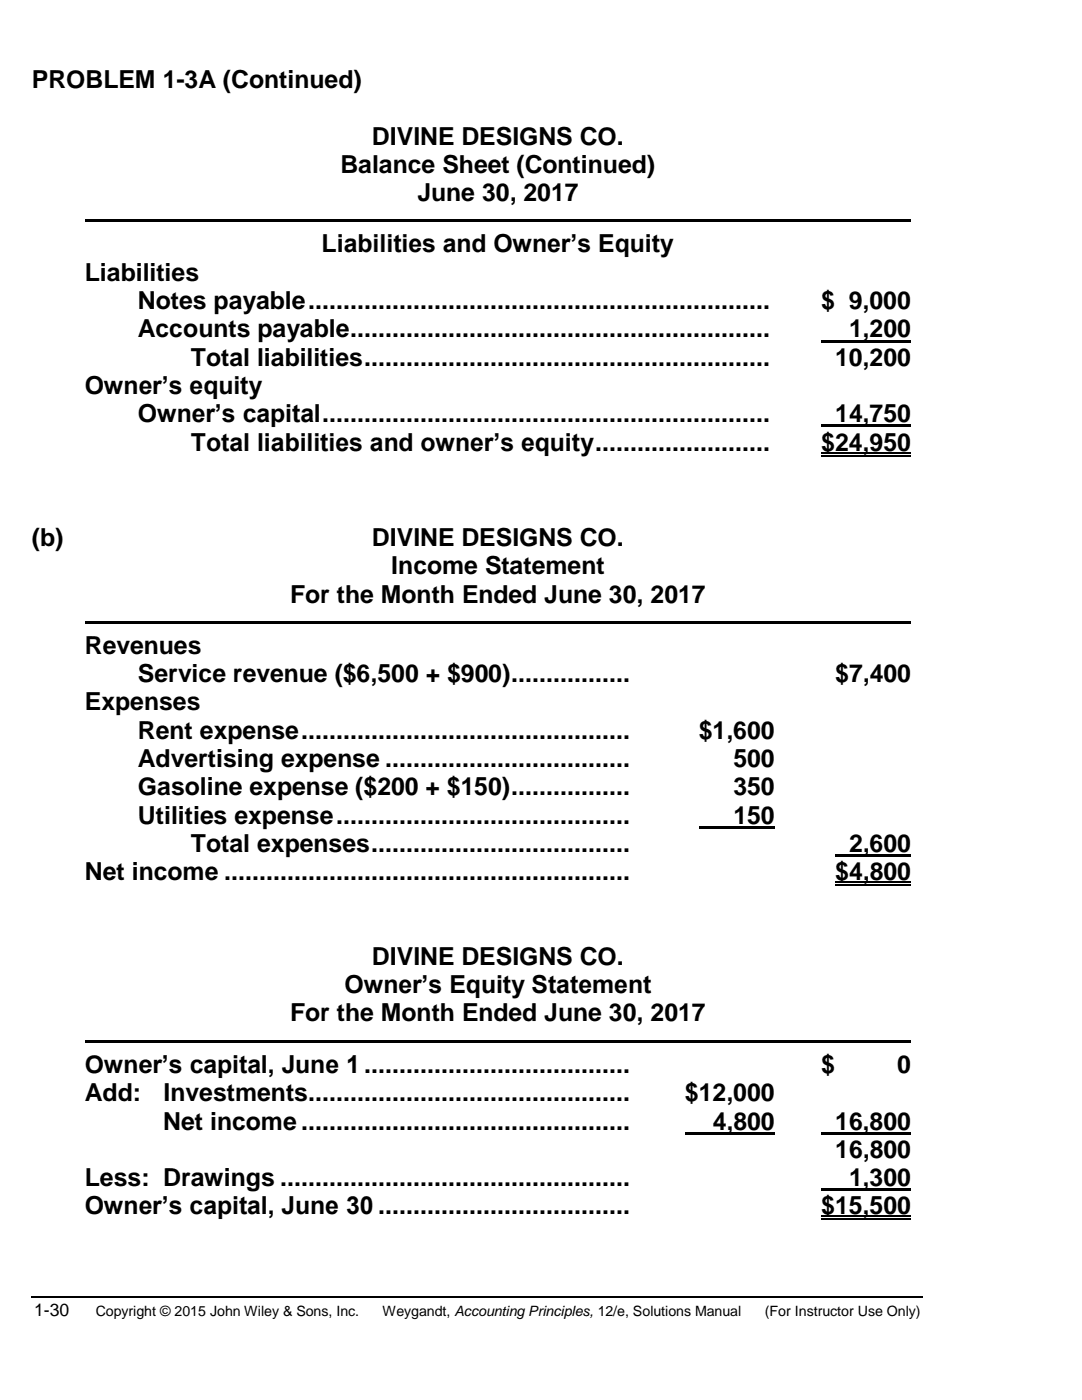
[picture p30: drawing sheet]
<svg xmlns="http://www.w3.org/2000/svg" width="216mm" height="279mm" viewBox="0 0 216 279" stroke-linecap="round" stroke-linejoin="round" font-family="sans-serif">
<defs><g id="words">
<g font-size="5">
<text x="6.3" y="17.6">PROBLEM 1-3A (Continued)</text>
<text x="74.2" y="28.9">DIVINE DESIGNS CO.</text>
<text x="67.9" y="34.5">Balance Sheet (Continued)</text>
<text x="83.3" y="40.2">June 30, 2017</text>
<text x="64.2" y="50.4">Liabilities and Owner’s Equity</text>
<text x="16.9" y="56.1">Liabilities</text>
<text x="27.5" y="61.7">Notes payable..................................................................</text>
<text x="163.9" y="61.7">$ 9,000</text>
<text x="27.5" y="67.3">Accounts payable............................................................</text>
<text x="169.4" y="67.3">1,200</text>
<text x="38.1" y="73">Total liabilities..........................................................</text>
<text x="166.6" y="73">10,200</text>
<text x="16.9" y="78.6">Owner’s equity</text>
<text x="27.5" y="84.3">Owner’s capital................................................................</text>
<text x="38.1" y="89.9">Total liabilities and owner’s equity.........................</text>
<text x="163.9" y="89.9">$24,950</text>
<text x="166.7" y="84.3">14,750</text>
<text x="6.3" y="109">(b)</text>
<text x="74.2" y="109">DIVINE DESIGNS CO.</text>
<text x="78.1" y="114.6">Income Statement</text>
<text x="57.9" y="120.2">For the Month Ended June 30, 2017</text>
<text x="16.9" y="130.5">Revenues</text>
<text x="27.5" y="136.1">Service revenue ($6,500 + $900).................</text>
<text x="166.7" y="136.1">$7,400</text>
<text x="16.9" y="141.8">Expenses</text>
<text x="27.5" y="147.4">Rent expense...............................................</text>
<text x="139.4" y="147.4">$1,600</text>
<text x="27.5" y="153.1">Advertising expense ...................................</text>
<text x="146.3" y="153.1">500</text>
<text x="27.5" y="158.7">Gasoline expense ($200 + $150).................</text>
<text x="146.3" y="158.7">350</text>
<text x="27.5" y="164.4">Utilities expense..........................................</text>
<text x="146.3" y="164.4">150</text>
<text x="38.1" y="170">Total expenses.....................................</text>
<text x="169.4" y="170">2,600</text>
<text x="16.9" y="175.7">Net income ..........................................................</text>
<text x="166.7" y="175.7">$4,800</text>
<text x="74.2" y="192.6">DIVINE DESIGNS CO.</text>
<text x="57.9" y="203.9">For the Month Ended June 30, 2017</text>
<text x="68.8" y="198.2">Owner’s Equity Statement</text>
<text x="16.9" y="214.1">Owner’s capital, June 1......................................</text>
<text x="163.9" y="214.1">$</text>
<text x="179" y="214.1">0</text>
<text x="16.9" y="219.7">Add:</text>
<text x="32.6" y="219.7">Investments..............................................</text>
<text x="136.7" y="219.7">$12,000</text>
<text x="32.6" y="225.4">Net income ...............................................</text>
<text x="142.2" y="225.4">4,800</text>
<text x="166.7" y="225.4">16,800</text>
<text x="166.7" y="231">16,800</text>
<text x="16.9" y="236.7">Less: Drawings ..................................................</text>
<text x="169.4" y="236.7">1,300</text>
<text x="16.9" y="242.4">Owner’s capital, June 30 ....................................</text>
<text x="163.9" y="242.4">$15,500</text>
</g>
<text font-size="3.5" x="6.8" y="262.6">1-30</text>
<g font-size="2.8">
<text x="19.1" y="262.6">Copyright © 2015 John Wiley &amp; Sons, Inc.</text>
<text x="76.3" y="262.6">Weygandt, Accounting Principles, 12/e, Solutions Manual</text>
<text x="152.6" y="262.6">(For Instructor Use Only)</text>
</g>
</g></defs>
<path d="M163.9 90.3h17.8M163.9 90.9h17.8M166.7 176h15M166.7 176.6h15M6.3 258.9h177.9M163.9 242.7h17.8M163.9 243.3h17.8" fill="none" stroke="#000" stroke-width=".25"/>
<g fill="#000">
<path d="M16.9 43.8h164.8v.5h-164.8z" fill-rule="evenodd"/>
<path d="M163.9 67.8h17.8v.5h-17.8z" fill-rule="evenodd"/>
<path d="M163.9 84.8h17.8v.5h-17.8z" fill-rule="evenodd"/>
<path d="M16.9 123.9h164.8v.5h-164.8z" fill-rule="evenodd"/>
<path d="M139.4 164.9h15.1v.5h-15.1z" fill-rule="evenodd"/>
<path d="M166.7 170.5h15v.5h-15z" fill-rule="evenodd"/>
<path d="M16.9 207.5h164.8v.5h-164.8z" fill-rule="evenodd"/>
<path d="M136.7 225.9h17.8v.5h-17.8z" fill-rule="evenodd"/>
<path d="M163.9 225.9h17.8v.5h-17.8z" fill-rule="evenodd"/>
<path d="M163.9 237.2h17.8v.5h-17.8z" fill-rule="evenodd"/>
</g>
<use href="#words"/>
</svg>
